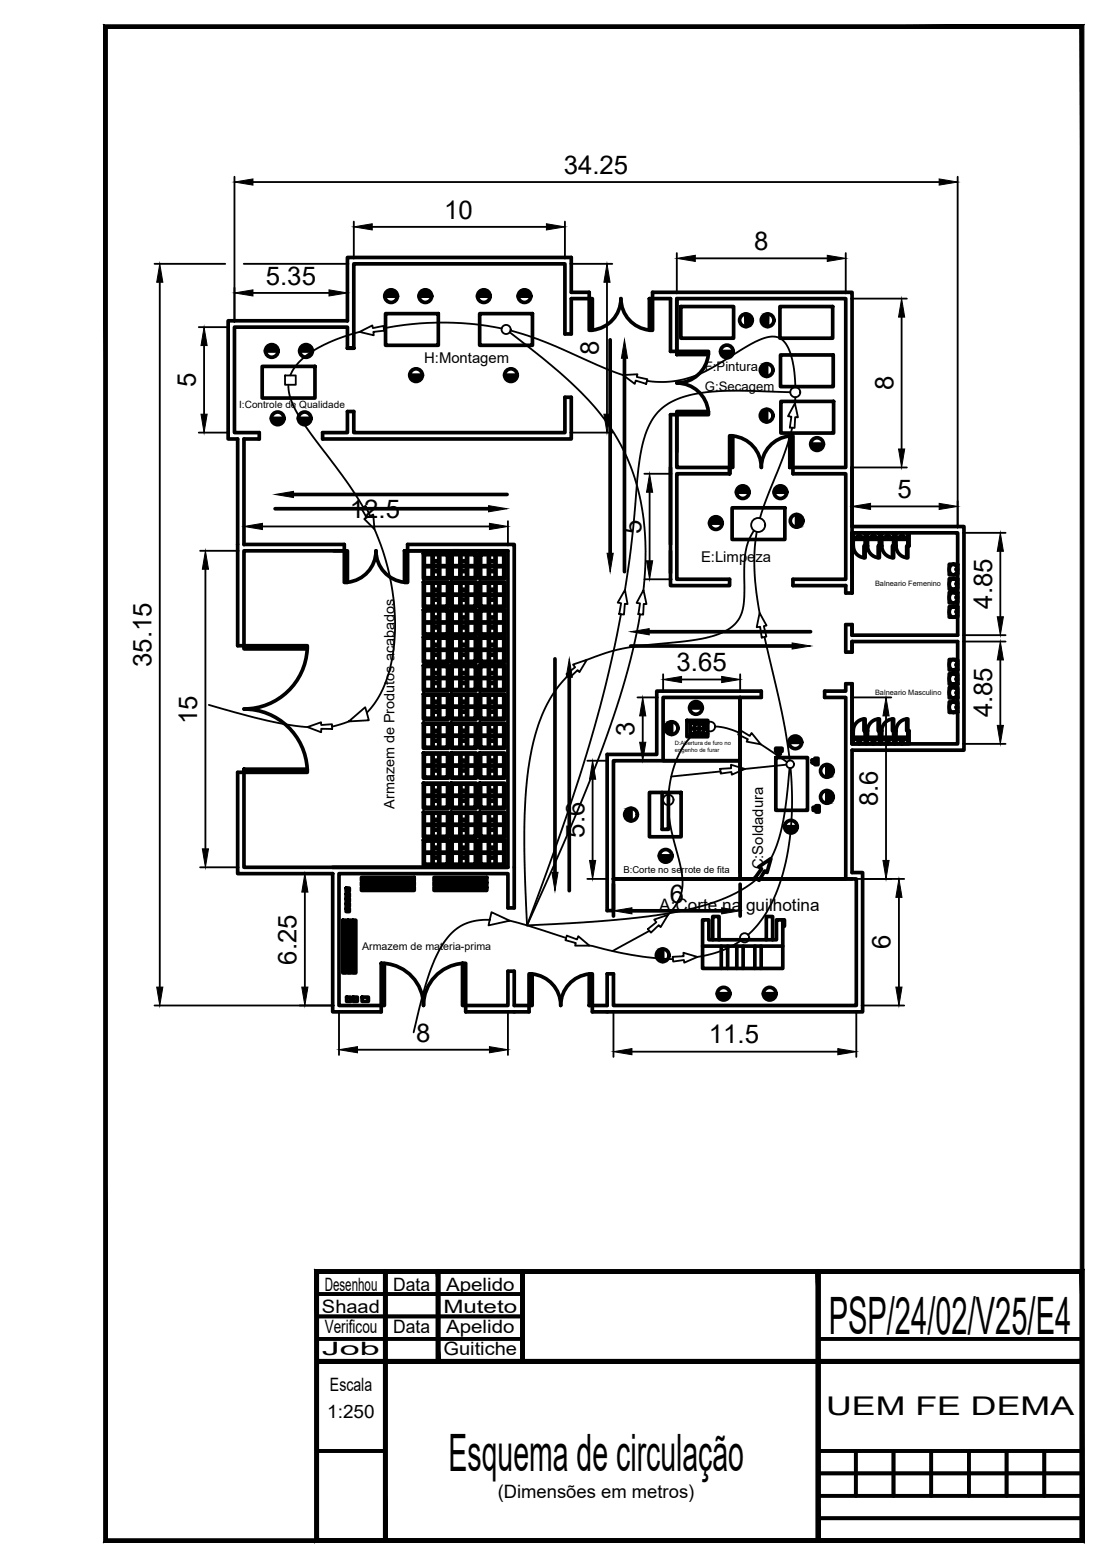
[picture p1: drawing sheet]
<svg xmlns="http://www.w3.org/2000/svg" width="210mm" height="297mm" viewBox="0 0 210 297" stroke-linecap="round" stroke-linejoin="round" font-family="sans-serif">
<defs><g id="words">
<g font-size="9.8">
<text x="157" y="252.8">PSP/24/02/V25/E4</text>
<text x="85" y="278.8">Esquema de circulação</text>
</g>
<g font-size="4.9">
<text x="106.8" y="32.9">34.25</text>
<text x="84.1" y="41.4">10</text>
<text x="142.9" y="47.4">8</text>
<text x="50.4" y="54">5.35</text>
<text x="113.4" y="67.4" transform="rotate(-90 113.4 67.4)">8</text>
<text x="37.1" y="73.4" transform="rotate(-90 37.1 73.4)">5</text>
<text x="169.2" y="74" transform="rotate(-90 169.2 74)">8</text>
<text x="170.1" y="94.4">5</text>
<text x="66.3" y="98.2">12.5</text>
<text x="121.5" y="101.2" transform="rotate(-90 121.5 101.2)">5</text>
<text x="187.9" y="115.4" transform="rotate(-90 187.9 115.4)">4.85</text>
<text x="28.7" y="126.4" transform="rotate(-90 28.7 126.4)">35.15</text>
<text x="128.2" y="127.3">3.65</text>
<text x="37.4" y="137.3" transform="rotate(-90 37.4 137.3)">15</text>
<text x="187.9" y="136" transform="rotate(-90 187.9 136)">4.85</text>
<text x="120.2" y="139.6" transform="rotate(-90 120.2 139.6)">3</text>
<text x="166.3" y="152.8" transform="rotate(-90 166.3 152.8)">8.6</text>
<text x="110.7" y="158.8" transform="rotate(-90 110.7 158.8)">5.6</text>
<text x="126.9" y="171.1">6</text>
<text x="168.7" y="179.9" transform="rotate(-90 168.7 179.9)">6</text>
<text x="56.2" y="182.9" transform="rotate(-90 56.2 182.9)">6.25</text>
<text x="78.9" y="197.4">8</text>
<text x="134.3" y="197.8">11.5</text>
<text x="156.5" y="268.1">UEM FE DEMA</text>
</g>
<g font-size="3.5">
<text x="61.5" y="244.6">Desenhou</text>
<text x="74.5" y="244.6">Data</text>
<text x="84.5" y="244.6">Apelido</text>
<text x="61" y="248.8">Shaad</text>
<text x="84" y="248.8">Muteto</text>
<text x="61" y="256.8">Job</text>
<text x="61.5" y="252.6">Verificou</text>
<text x="74.5" y="252.6">Data</text>
<text x="84" y="256.8">Guitiche</text>
<text x="84.5" y="252.6">Apelido</text>
<text x="62.5" y="263.6">Escala</text>
<text x="62" y="268.8">1:250</text>
<text x="94.3" y="283.9">(Dimensões em metros)</text>
</g>
<text font-size="3.3" x="124.9" y="172.7">A:Corte na guilhotina</text>
<g font-size="2.8">
<text x="80.3" y="68.8">H:Montagem</text>
<text x="132.8" y="106.5">E:Limpeza</text>
<text x="144.6" y="164.8" transform="rotate(-90 144.6 164.8)">C:Soldadura</text>
</g>
<text font-size="2.7" x="74.7" y="153.3" transform="rotate(-90 74.7 153.3)">Armazem de Produtos acabados</text>
<g font-size="2.5">
<text x="133.6" y="70.4">F:Pintura</text>
<text x="133.6" y="74.2">G:Secagem</text>
</g>
<text font-size="2" x="68.6" y="180">Armazem de materia-prima</text>
<text font-size="1.9" x="45.3" y="77.4">I:Controle de Qualidade</text>
<text font-size="1.8" x="118.1" y="165.5">B:Corte no serrote de fita</text>
<g font-size="1.4">
<text x="165.8" y="111.1">Balneario Femenino</text>
<text x="165.8" y="131.8">Balneario Masculino</text>
</g>
<g font-size="1.1">
<text x="127.8" y="141.2">D:Abertura de furo no</text>
<text x="127.9" y="142.5">engenho de furar</text>
</g>
</g></defs>
<!-- layer: contornos visiveis -->
<g fill="#000" stroke="#000" stroke-width=".19">
<path d="M141.3 59.5h.2zM145.2 59.5h.2zM118.3 64.4l.6 3.5h-1.2zM141.3 61.8h.4zM144.8 79.9l.4 .1zM144.8 71.3h.4zM145 61.8l.4 .1zM145 77.6h.2zM145 69h.2zM52.1 93.7l3.5-.6v1.2zM92.6 95.8l3.5 .6-3.5 .6zM150.9 97.5l.2 .1z"/>
<path d="M150.9 99.9h.4zM115 104.9h1.2l-.6 3.5zM119.5 119.7l3.5-.5v1.1zM107.8 124.9l.6 3.5h-1.1zM126.8 139.2h.4zM127 136.8h.2zM150.1 121.9l3.5 .6-3.5 .5zM119.1 155.5l.4 .1zM119.3 153.2h.2zM156.6 149.9h.3zM156.6 152.2h.5zM156.6 144.9l.3 .1z"/>
<path d="M156.6 147.3h.5zM104.6 165.4h1.1l-.6 3.4zM116.2 172.7l3.5-.6v1.1zM125.3 179.9h.2zM136.7 172.1l3.5 .6-3.5 .5zM125.1 182.2l.4 .1z"/>
<path d="M74 54.9l.4 .1zM73.8 55h.6z"/>
<path d="M73.8 55l.8 .1zM73.6 55.1h1z"/>
<path d="M73.6 55.1l1.2 .1-.2-.1zM73.4 55.2l.2-.1 1.2 .1z"/>
<path d="M73.4 55.2l1.6 .1-.2-.1zM73.4 55.2l1.6 .1h-1.8z"/>
<path d="M73.2 55.3l1.9 .2-.1-.2zM73.2 55.3l1.9 .2h-2z"/>
<path d="M73.1 55.5l2.1 .2-.1-.2zM73.1 55.5l2.1 .2h-2.2z"/>
<path d="M73 55.7l2.3 .2-.1-.2zM73 55.7l2.3 .2h-2.4z"/>
<path d="M72.9 55.9l2.4 .2v-.2zM72.9 55.9l2.4 .2h-2.4z"/>
<path d="M80.5 54.9l.4 .1zM80.2 55h.7z"/>
<path d="M80.2 55l.9 .1zM80 55.1h1.1z"/>
<path d="M80 55.1l1.3 .1-.2-.1zM79.9 55.2l.1-.1 1.3 .1z"/>
<path d="M79.9 55.2l1.6 .1-.2-.1zM79.7 55.3l.2-.1 1.6 .1z"/>
<path d="M79.7 55.3l1.9 .2-.1-.2zM79.7 55.3l1.9 .2h-2z"/>
<path d="M79.6 55.5l2.1 .2-.1-.2zM79.6 55.5l2.1 .2h-2.2z"/>
<path d="M79.5 55.7l2.3 .2-.1-.2zM79.5 55.7l2.3 .2h-2.4z"/>
<path d="M79.4 55.9l2.4 .2v-.2zM79.4 55.9l2.4 .2h-2.4z"/>
<path d="M91.5 54.9l.5 .1zM91.3 55h.7z"/>
<path d="M91.3 55l.9 .1zM91.1 55.1h1.1z"/>
<path d="M91.1 55.1l1.3 .1-.2-.1zM90.9 55.2l.2-.1 1.3 .1z"/>
<path d="M90.9 55.2l1.6 .1-.1-.1zM90.8 55.3l.1-.1 1.6 .1z"/>
<path d="M90.8 55.3l1.9 .2-.2-.2zM90.8 55.3l1.9 .2h-2.1z"/>
<path d="M90.6 55.5l2.2 .2-.1-.2zM90.6 55.5l2.2 .2h-2.3z"/>
<path d="M90.5 55.7l2.3 .2v-.2zM90.5 55.7l2.3 .2h-2.3z"/>
<path d="M90.5 55.9l2.3 .2v-.2zM90.5 55.9l2.3 .2h-2.3z"/>
<path d="M99.2 54.9l.5 .1zM99 55h.7z"/>
<path d="M99 55l.9 .1zM98.8 55.1h1.1z"/>
<path d="M98.8 55.1l1.3 .1-.2-.1zM98.6 55.2l.2-.1 1.3 .1z"/>
<path d="M98.6 55.2l1.6 .1-.1-.1zM98.6 55.2l1.6 .1h-1.7z"/>
<path d="M98.5 55.3l1.9 .2-.2-.2zM98.5 55.3l1.9 .2h-2.1z"/>
<path d="M98.3 55.5l2.2 .2-.1-.2zM98.3 55.5l2.2 .2h-2.3z"/>
<path d="M98.2 55.7l2.3 .2v-.2zM98.2 55.7l2.3 .2h-2.3z"/>
<path d="M98.2 55.9l2.4 .2-.1-.2zM98.2 55.9l2.4 .2h-2.5z"/>
<path d="M141.3 59.5l.4 .1zM141.3 59.5l.4 .1z"/>
<path d="M141.3 59.6l.6 .1zM141.3 59.6l.6 .1z"/>
<path d="M141.3 59.7l.8 .1zM141.3 59.7l.8 .1h-.8z"/>
<path d="M141.3 59.8l.9 .1-.1-.1zM141.3 59.8l.9 .1h-.9z"/>
<path d="M141.3 59.9l1 .2-.1-.2zM141.3 59.9l1 .2h-1z"/>
<path d="M144.8 59.7l.6 .1v-.1zM144.7 59.8l.1-.1 .6 .1z"/>
<path d="M144.7 59.8l.7 .1v-.1zM144.5 59.9l.2-.1 .7 .1z"/>
<path d="M144.5 59.9l.9 .2v-.2zM144.5 59.9l.9 .2h-1z"/>
<path d="M145.2 59.5l.2 .1zM145 59.6h.4z"/>
<path d="M145 59.6h.4zM144.8 59.7h.6z"/>
<path d="M51.4 65.3l.4 .1zM51.1 65.4h.7z"/>
<path d="M51.1 65.4l.9 .1zM50.9 65.5h1.1z"/>
<path d="M50.9 65.5l1.3 .1-.2-.1zM50.8 65.6l.1-.1 1.3 .1z"/>
<path d="M50.8 65.6l1.6 .1-.2-.1zM50.6 65.7l.2-.1 1.6 .1z"/>
<path d="M50.6 65.7l1.9 .2-.1-.2zM50.6 65.7l1.9 .2h-2z"/>
<path d="M50.5 65.9l2.1 .2-.1-.2zM50.5 65.9l2.1 .2h-2.2z"/>
<path d="M50.4 66.1l2.3 .2-.1-.2zM50.4 66.1l2.3 .2h-2.4z"/>
<path d="M50.3 66.3l2.4 .2v-.2zM50.3 66.3l2.4 .2h-2.4z"/>
<path d="M51.6 79.9l1.9 .2 .1-.2zM51.6 79.9l1.9 .2h-1.8z"/>
<path d="M51.5 79.7l2.1 .2 .1-.2zM51.5 79.7l2.1 .2h-2z"/>
<path d="M51.4 79.5l2.3 .2 .1-.2zM51.4 79.5l2.3 .2h-2.2z"/>
<path d="M51.4 79.3l2.4 .2v-.2zM51.4 79.3l2.4 .2h-2.4z"/>
<path d="M57.8 65.3l.5 .1zM57.6 65.4h.7z"/>
<path d="M57.6 65.4l.9 .1zM57.4 65.5h1.1z"/>
<path d="M57.4 65.5l1.3 .1-.2-.1zM57.2 65.6l.2-.1 1.3 .1z"/>
<path d="M57.2 65.6l1.6 .1-.1-.1zM57.1 65.7l.1-.1 1.6 .1z"/>
<path d="M56.7 79.9l1.9 .2 .1-.2zM56.7 79.9l1.9 .2h-1.8z"/>
<path d="M56.6 79.7l2.1 .2 .1-.2zM56.6 79.7l2.1 .2h-2z"/>
<path d="M57.1 65.7l1.9 .2-.2-.2zM57.1 65.7l1.9 .2h-2.1z"/>
<path d="M56.5 79.5l2.3 .2 .1-.2zM56.5 79.5l2.3 .2h-2.2z"/>
<path d="M56.5 79.3l2.4 .2v-.2zM56.5 79.3l2.4 .2h-2.4z"/>
<path d="M56.9 65.9l2.2 .2-.1-.2zM56.9 65.9l2.2 .2h-2.3z"/>
<path d="M56.8 66.1l2.3 .2v-.2zM56.8 66.1l2.3 .2h-2.3z"/>
<path d="M56.8 66.3l2.4 .2-.1-.2zM56.8 66.3l2.4 .2h-2.4z"/>
<path d="M78.5 72.3h.6zM78.5 72.3h.4z"/>
<path d="M78.3 72.2h1.1zM78.3 72.2l.8 .1z"/>
<path d="M78.1 72.1l1.3 .1 .1-.1zM78.1 72.1l1.3 .1h-1.1z"/>
<path d="M77.9 71.9l1.6 .2 .2-.2zM77.9 71.9l1.6 .2h-1.4z"/>
<path d="M77.8 71.8l1.9 .1 .1-.1zM77.8 71.8l1.9 .1h-1.8z"/>
<path d="M77.7 71.6l2.1 .2 .1-.2zM77.7 71.6l2.1 .2h-2z"/>
<path d="M77.6 71.3l2.3 .3 .1-.3zM77.6 71.3l2.3 .3h-2.2z"/>
<path d="M77.6 71.1l2.4 .2v-.2zM77.6 71.1l2.4 .2h-2.4z"/>
<path d="M96.5 72.3h.6zM96.5 72.3h.4z"/>
<path d="M96.3 72.2h1zM96.3 72.2l.8 .1z"/>
<path d="M96.1 72.1l1.2 .1 .2-.1zM96.1 72.1l1.2 .1h-1z"/>
<path d="M95.9 71.9l1.6 .2 .2-.2zM95.9 71.9l1.6 .2h-1.4z"/>
<path d="M95.8 71.8l1.9 .1 .1-.1zM95.8 71.8l1.9 .1h-1.8z"/>
<path d="M95.7 71.6l2.1 .2 .1-.2zM95.7 71.6l2.1 .2h-2z"/>
<path d="M95.6 71.3l2.3 .3 .1-.3zM95.6 71.3l2.3 .3h-2.2z"/>
<path d="M95.6 71.1l2.4 .2v-.2zM95.6 71.1l2.4 .2h-2.4z"/>
<path d="M137.4 67.8h.6zM137.4 67.8h.4z"/>
<path d="M137.2 67.7h1zM137.2 67.7l.8 .1z"/>
<path d="M137 67.6l1.2 .1 .2-.1zM137 67.6l1.2 .1h-1z"/>
<path d="M136.8 67.4l1.6 .2 .2-.2zM136.8 67.4l1.6 .2h-1.4z"/>
<path d="M136.7 67.3l1.9 .1 .1-.1zM136.7 67.3l1.9 .1h-1.8z"/>
<path d="M136.6 67.1l2.1 .2 .1-.2zM136.6 67.1l2.1 .2h-2z"/>
<path d="M136.5 66.9l2.3 .2 .1-.2zM136.5 66.9l2.3 .2h-2.2z"/>
<path d="M136.5 66.6l2.4 .3v-.3zM136.5 66.6l2.4 .3h-2.4z"/>
<path d="M141.3 61.8l.2 .1zM141.3 61.9h.2z"/>
<path d="M141.3 61.7l.4 .1 .2-.1zM141.3 61.7l.4 .1z"/>
<path d="M141.3 61.6l.6 .1 .2-.1zM141.3 61.6l.6 .1h-.6z"/>
<path d="M141.3 61.5l.8 .1 .1-.1zM141.3 61.5l.8 .1h-.8z"/>
<path d="M141.3 60.1l1.1 .2-.1-.2zM141.3 60.1l1.1 .2h-1.1z"/>
<path d="M141.3 61.3l.9 .2 .1-.2zM141.3 61.3l.9 .2h-.9z"/>
<path d="M141.3 60.3l1.2 .2-.1-.2zM141.3 60.3l1.2 .2h-1.2z"/>
<path d="M141.3 61.1l1 .2 .1-.2zM141.3 61.1l1 .2h-1z"/>
<path d="M141.3 60.5l1.2 .2v-.2zM141.3 60.5l1.2 .2h-1.2z"/>
<path d="M141.3 60.9l1.1 .2 .1-.2zM141.3 60.9l1.1 .2h-1.1z"/>
<path d="M141.3 60.7l1.2 .2v-.2zM141.3 60.7l1.2 .2h-1.2z"/>
<path d="M144.8 79.9l.4 .1zM145 80h.2z"/>
<path d="M144.8 71.3h.4zM145 71.3l.2 .1z"/>
<path d="M145 61.8l.4 .1zM145.2 61.9h.2z"/>
<path d="M145 77.6l.2 .1zM144.8 77.7h.4z"/>
<path d="M144.8 77.7l.4 .1zM144.6 77.8l.2-.1 .4 .1z"/>
<path d="M144.6 77.8l.6 .1v-.1zM144.5 77.9l.1-.1 .6 .1z"/>
<path d="M144.5 77.9l.7 .1v-.1zM144.5 77.9l.7 .1h-.9z"/>
<path d="M144.3 78l.9 .2v-.2zM144.3 78l.9 .2h-1z"/>
<path d="M144.2 78.2l1 .2v-.2zM144.2 78.2l1 .2h-1.1z"/>
<path d="M144.1 78.4l1.1 .2v-.2zM144.1 78.4l1.1 .2h-1.2z"/>
<path d="M144 78.6l1.2 .2v-.2zM144 78.6l1.2 .2h-1.2z"/>
<path d="M144 78.8l1.2 .2v-.2zM144 78.8l1.2 .2h-1.2z"/>
<path d="M144 79l1.2 .2v-.2zM144 79l1.2 .2h-1.1z"/>
<path d="M144.1 79.2l1.1 .2v-.2zM144.1 79.2l1.1 .2h-1z"/>
<path d="M144.2 79.4l1 .2v-.2zM144.2 79.4l1 .2h-.9z"/>
<path d="M144.3 79.6l.9 .1v-.1zM144.3 79.6l.9 .1h-.7z"/>
<path d="M144.5 79.7l.7 .1v-.1zM144.5 79.7l.7 .1z"/>
<path d="M144.6 79.8l.6 .1zM144.6 79.8l.6 .1z"/>
<path d="M145 69h.2zM144.8 69h.4z"/>
<path d="M144.8 69l.4 .1zM144.6 69.1h.6z"/>
<path d="M144.6 69.1l.6 .1v-.1zM144.5 69.2l.1-.1 .6 .1z"/>
<path d="M144.5 69.2l.7 .2v-.2zM144.5 69.2l.7 .2h-.9z"/>
<path d="M144.3 69.4l.9 .2v-.2zM144.3 69.4l.9 .2h-1z"/>
<path d="M144.2 69.6l1 .1v-.1zM144.2 69.6l1 .1h-1.1z"/>
<path d="M144.1 69.7l1.1 .3v-.3zM144.1 69.7l1.1 .3h-1.2z"/>
<path d="M144 70l1.2 .2v-.2zM144 70l1.2 .2h-1.2z"/>
<path d="M144 70.2l1.2 .2v-.2zM144 70.2l1.2 .2h-1.2z"/>
<path d="M144 70.4l1.2 .2v-.2zM144 70.4l1.2 .2h-1.1z"/>
<path d="M144.1 70.6l1.1 .2v-.2zM144.1 70.6l1.1 .2h-1z"/>
<path d="M144.2 70.8l1 .1v-.1zM144.2 70.8l1 .1h-.9z"/>
<path d="M144.3 70.9l.9 .2v-.2zM144.3 70.9l.9 .2h-.7z"/>
<path d="M144.5 71.1l.7 .1v-.1zM144.5 71.1l.7 .1z"/>
<path d="M144.6 71.2l.6 .1zM144.6 71.2l.6 .1z"/>
<path d="M144.4 61.3l1 .2v-.2zM144.4 61.3l1 .2h-.9z"/>
<path d="M144.5 61.5l.9 .1v-.1zM144.5 61.5l.9 .1h-.8z"/>
<path d="M144.6 61.6l.8 .1v-.1zM144.6 61.6l.8 .1z"/>
<path d="M144.8 61.7l.6 .1v-.1zM144.8 61.7l.6 .1z"/>
<path d="M144.2 60.7l1.2 .2v-.2zM144.2 60.7l1.2 .2h-1.2z"/>
<path d="M144.2 60.9l1.2 .2v-.2zM144.2 60.9l1.2 .2h-1.1z"/>
<path d="M144.3 61.1l1.1 .2v-.2zM144.3 61.1l1.1 .2h-1z"/>
<path d="M144.3 60.3l1.1 .2v-.2zM144.3 60.3l1.1 .2h-1.2z"/>
<path d="M144.2 60.5l1.2 .2v-.2zM144.2 60.5l1.2 .2h-1.2z"/>
<path d="M144.4 60.1l1 .2v-.2zM144.4 60.1l1 .2h-1.1z"/>
<path d="M52.3 80.5h.6zM52.3 80.5h.4z"/>
<path d="M52.1 80.4h1zM52.1 80.4l.8 .1z"/>
<path d="M51.9 80.3l1.2 .1 .2-.1zM51.9 80.3l1.2 .1h-1z"/>
<path d="M51.7 80.1l1.6 .2 .2-.2zM51.7 80.1l1.6 .2h-1.4z"/>
<path d="M57.4 80.5h.6zM57.4 80.5h.4z"/>
<path d="M57.2 80.4h1.1zM57.2 80.4l.8 .1z"/>
<path d="M57 80.3l1.3 .1 .1-.1zM57 80.3l1.3 .1h-1.1z"/>
<path d="M56.8 80.1l1.6 .2 .2-.2zM56.8 80.1l1.6 .2h-1.4z"/>
<path d="M135.5 98h.4zM135.3 98h.6z"/>
<path d="M135.3 98l.9 .1zM135.1 98.1h1.1z"/>
<path d="M135.1 98.1l1.2 .1-.1-.1zM134.9 98.2l.2-.1 1.2 .1z"/>
<path d="M134.9 98.2l1.6 .1-.2-.1zM134.7 98.3l.2-.1 1.6 .1z"/>
<path d="M134.7 98.3l1.9 .2-.1-.2zM134.7 98.3l1.9 .2h-2z"/>
<path d="M134.6 98.5l2.1 .2-.1-.2zM134.6 98.5l2.1 .2h-2.2z"/>
<path d="M134.5 98.7l2.3 .2-.1-.2zM134.5 98.7l2.3 .2h-2.4z"/>
<path d="M134.4 98.9l2.4 .3v-.3zM134.4 98.9l2.4 .3h-2.4z"/>
<path d="M140.6 92.1h.4zM140.4 92.1h.6z"/>
<path d="M140.4 92.1l.8 .1zM140.2 92.2h1z"/>
<path d="M140.2 92.2l1.2 .1-.2-.1zM140 92.3l.2-.1 1.2 .1z"/>
<path d="M140 92.3l1.6 .2-.2-.2zM139.8 92.5l.2-.2 1.6 .2z"/>
<path d="M139.8 92.5l1.9 .2-.1-.2zM139.8 92.5l1.9 .2h-2z"/>
<path d="M139.7 92.7l2.1 .2-.1-.2zM139.7 92.7l2.1 .2h-2.2z"/>
<path d="M139.6 92.9l2.3 .2-.1-.2zM139.6 92.9l2.3 .2h-2.4z"/>
<path d="M139.5 93.1l2.4 .2v-.2zM139.5 93.1l2.4 .2h-2.4z"/>
<path d="M147.7 92.1h.5zM147.5 92.1h.7z"/>
<path d="M147.5 92.1l.9 .1zM147.3 92.2h1.1z"/>
<path d="M147.3 92.2l1.3 .1-.2-.1zM147.1 92.3l.2-.1 1.3 .1z"/>
<path d="M147.1 92.3l1.6 .2-.1-.2zM146.9 92.5l.2-.2 1.6 .2z"/>
<path d="M146.9 92.5l2 .2-.2-.2zM146.9 92.5l2 .2h-2.1z"/>
<path d="M146.8 92.7l2.2 .2-.1-.2zM146.8 92.7l2.2 .2h-2.3z"/>
<path d="M146.7 92.9l2.3 .2v-.2zM146.7 92.9l2.3 .2h-2.3z"/>
<path d="M146.7 93.1l2.3 .2v-.2zM146.7 93.1l2.3 .2h-2.4z"/>
<path d="M150.9 99.9h.2zM150.9 99.9h.2z"/>
<path d="M150.9 97.6h.4zM150.9 97.6h.4z"/>
<path d="M150.9 97.6l.6 .1zM150.9 97.6l.6 .1z"/>
<path d="M150.9 97.7l.8 .1-.2-.1zM150.9 97.7l.8 .1h-.8z"/>
<path d="M150.9 99.8h.6zM150.9 99.8l.4 .1z"/>
<path d="M150.9 97.8l.9 .2-.1-.2zM150.9 97.8l.9 .2h-.9z"/>
<path d="M150.9 99.6l.6 .2 .2-.2zM150.9 99.6l.6 .2h-.6z"/>
<path d="M150.9 98l1 .1-.1-.1zM150.9 98l1 .1h-1z"/>
<path d="M150.9 99.5l.8 .1 .1-.1zM150.9 99.5l.8 .1h-.8z"/>
<path d="M150.9 98.1l1.1 .2-.1-.2zM150.9 98.1l1.1 .2h-1.1z"/>
<path d="M150.9 99.3l.9 .2 .1-.2zM150.9 99.3l.9 .2h-.9z"/>
<path d="M150.9 98.3l1.2 .2-.1-.2zM150.9 98.3l1.2 .2h-1.2z"/>
<path d="M150.9 99.1l1 .2 .1-.2zM150.9 99.1l1 .2h-1z"/>
<path d="M150.9 98.5l1.2 .2v-.2zM150.9 98.5l1.2 .2h-1.2z"/>
<path d="M150.9 98.9l1.1 .2 .1-.2zM150.9 98.9l1.1 .2h-1.1z"/>
<path d="M150.9 98.7l1.2 .2v-.2zM150.9 98.7l1.2 .2h-1.2z"/>
<path d="M154.5 85.3h.6zM154.5 85.3l.4 .1z"/>
<path d="M154.2 85.3h1.1zM154.2 85.3h.9z"/>
<path d="M154.1 85.1l1.2 .2 .2-.2zM154.1 85.1l1.2 .2h-1.1z"/>
<path d="M153.9 85l1.6 .1 .2-.1zM153.9 85l1.6 .1h-1.4z"/>
<path d="M153.8 84.8l1.9 .2 .1-.2zM153.8 84.8l1.9 .2h-1.8z"/>
<path d="M153.7 84.6l2.1 .2 .1-.2zM153.7 84.6l2.1 .2h-2z"/>
<path d="M153.6 84.4l2.3 .2 .1-.2zM153.6 84.4l2.3 .2h-2.2z"/>
<path d="M153.6 84.2l2.4 .2v-.2zM153.6 84.2l2.4 .2h-2.4z"/>
<path d="M126.8 139.2h.4zM127 139.2h.2z"/>
<path d="M127 136.8l.2 .1zM126.8 136.9h.4z"/>
<path d="M126.8 136.9l.4 .1zM126.6 137h.6z"/>
<path d="M126.6 137l.6 .1v-.1zM126.5 137.1l.1-.1 .6 .1z"/>
<path d="M126.5 137.1l.7 .2v-.2zM126.5 137.1l.7 .2h-.9z"/>
<path d="M126.3 137.3l.9 .1v-.1zM126.3 137.3l.9 .1h-1z"/>
<path d="M126.2 137.4l1 .2v-.2zM126.2 137.4l1 .2h-1.1z"/>
<path d="M126.1 137.6l1.1 .2v-.2zM126.1 137.6l1.1 .2h-1.2z"/>
<path d="M126 137.8l1.2 .2v-.2zM126 137.8l1.2 .2h-1.2z"/>
<path d="M126 138l1.2 .2v-.2zM126 138l1.2 .2h-1.2z"/>
<path d="M126 138.2l1.2 .2v-.2zM126 138.2l1.2 .2h-1.1z"/>
<path d="M126.1 138.4l1.1 .2v-.2zM126.1 138.4l1.1 .2h-1z"/>
<path d="M126.2 138.6l1 .2v-.2zM126.2 138.6l1 .2h-.9z"/>
<path d="M126.3 138.8l.9 .1v-.1zM126.3 138.8l.9 .1h-.7z"/>
<path d="M126.5 138.9l.7 .2v-.2zM126.5 138.9l.7 .2h-.6z"/>
<path d="M126.6 139.1l.6 .1zM126.6 139.1l.6 .1z"/>
<path d="M131.7 133h.5zM131.5 133h.7z"/>
<path d="M131.5 133l.9 .1zM131.3 133.1h1.1z"/>
<path d="M131.3 133.1l1.3 .1-.2-.1zM131.1 133.2l.2-.1 1.3 .1z"/>
<path d="M131.1 133.2l1.6 .2-.1-.2zM131 133.4l.1-.2 1.6 .2z"/>
<path d="M131 133.4l1.9 .2-.2-.2zM131 133.4l1.9 .2h-2.1z"/>
<path d="M130.8 133.6l2.2 .2-.1-.2zM130.8 133.6l2.2 .2h-2.3z"/>
<path d="M130.7 133.8l2.3 .2v-.2zM130.7 133.8l2.3 .2h-2.3z"/>
<path d="M130.7 134l2.3 .2v-.2zM130.7 134l2.3 .2h-2.4z"/>
<path d="M150.6 139.5l.4 .1zM150.3 139.6h.7z"/>
<path d="M150.3 139.6l.9 .1zM150.1 139.7h1.1z"/>
<path d="M150.1 139.7l1.3 .1-.2-.1zM149.9 139.8l.2-.1 1.3 .1z"/>
<path d="M149.9 139.8l1.7 .1-.2-.1zM149.8 139.9l.1-.1 1.7 .1z"/>
<path d="M149.8 139.9l1.9 .2-.1-.2zM149.8 139.9l1.9 .2h-2.1z"/>
<path d="M119.1 155.5l.4 .1zM119.3 155.6h.2z"/>
<path d="M119.3 153.2l.2 .1zM119.1 153.3h.4z"/>
<path d="M119.1 153.3l.4 .1zM118.9 153.4h.6z"/>
<path d="M118.9 153.4l.6 .1v-.1zM118.8 153.5l.1-.1 .6 .1z"/>
<path d="M118.8 153.5l.7 .1v-.1zM118.8 153.5l.7 .1h-.9z"/>
<path d="M118.6 153.6l.9 .2v-.2zM118.6 153.6l.9 .2h-1z"/>
<path d="M118.5 153.8l1 .2v-.2zM118.5 153.8l1 .2h-1.1z"/>
<path d="M118.4 154l1.1 .2v-.2zM118.4 154l1.1 .2h-1.1z"/>
<path d="M118.4 154.2l1.1 .2v-.2zM118.4 154.2l1.1 .2h-1.2z"/>
<path d="M118.3 154.4l1.2 .2v-.2zM118.3 154.4l1.2 .2h-1.1z"/>
<path d="M118.4 154.6l1.1 .2v-.2zM118.4 154.6l1.1 .2h-1.1z"/>
<path d="M118.4 154.8l1.1 .2v-.2zM118.4 154.8l1.1 .2h-1z"/>
<path d="M118.5 155l1 .2v-.2zM118.5 155l1 .2h-.9z"/>
<path d="M118.6 155.2l.9 .1v-.1zM118.6 155.2l.9 .1h-.7z"/>
<path d="M118.8 155.3l.7 .2v-.2zM118.8 155.3l.7 .2z"/>
<path d="M118.9 155.5h.6zM118.9 155.5h.6z"/>
<path d="M149.5 157.9h.7zM149.5 157.9h.4z"/>
<path d="M149.3 157.8h1.1zM149.3 157.8l.9 .1z"/>
<path d="M149.1 157.7l1.3 .1 .1-.1zM149.1 157.7l1.3 .1h-1.1z"/>
<path d="M148.9 157.5l1.6 .2 .2-.2zM148.9 157.5l1.6 .2h-1.4z"/>
<path d="M148.8 157.3l1.9 .2 .1-.2zM148.8 157.3l1.9 .2h-1.8z"/>
<path d="M148.7 157.1l2.1 .2 .1-.2zM148.7 157.1l2.1 .2h-2z"/>
<path d="M148.6 156.9l2.3 .2 .1-.2zM148.6 156.9l2.3 .2h-2.2z"/>
<path d="M148.6 156.7l2.4 .2v-.2zM148.6 156.7l2.4 .2h-2.4z"/>
<path d="M149.6 140.1l2.2 .2-.1-.2zM149.6 140.1l2.2 .2h-2.3z"/>
<path d="M149.5 140.3l2.3 .2v-.2zM149.5 140.3l2.3 .2h-2.3z"/>
<path d="M149.5 140.5l2.4 .2-.1-.2zM149.5 140.5l2.4 .2h-2.4z"/>
<path d="M156.6 152.2h.3zM156.6 152.2h.3z"/>
<path d="M156.6 147.3h.3zM156.6 147.3h.3z"/>
<path d="M156.6 149.9h.5zM156.6 149.9h.5z"/>
<path d="M156.6 145h.5zM156.6 145h.5z"/>
<path d="M156.6 149.9l.6 .1zM156.6 149.9l.6 .1z"/>
<path d="M156.6 145l.6 .1zM156.6 145l.6 .1z"/>
<path d="M156.6 150l.8 .1zM156.6 150l.8 .1h-.8z"/>
<path d="M156.6 152.1h.6zM156.6 152.1l.5 .1z"/>
<path d="M156.6 145.1l.8 .1-.2-.1zM156.6 145.1l.8 .1h-.8z"/>
<path d="M156.6 147.2h.6zM156.6 147.2l.5 .1z"/>
<path d="M156.6 150.1l1 .2-.2-.2zM156.6 150.1l1 .2h-1z"/>
<path d="M156.6 152l.6 .1 .2-.1zM156.6 152l.6 .1h-.6z"/>
<path d="M156.6 145.2l1 .2-.2-.2zM156.6 145.2l1 .2h-1z"/>
<path d="M156.6 147.1l.6 .1 .2-.1zM156.6 147.1l.6 .1h-.6z"/>
<path d="M156.6 150.3l1.1 .2-.1-.2zM156.6 150.3l1.1 .2h-1.1z"/>
<path d="M156.6 151.8l.8 .2 .2-.2zM156.6 151.8l.8 .2h-.8z"/>
<path d="M156.6 145.4l1.1 .1-.1-.1zM156.6 145.4l1.1 .1h-1.1z"/>
<path d="M156.6 146.9l.8 .2 .2-.2zM156.6 146.9l.8 .2h-.8z"/>
<path d="M156.6 150.5l1.2 .2-.1-.2zM156.6 150.5l1.2 .2h-1.2z"/>
<path d="M156.6 151.7l1 .1 .1-.1zM156.6 151.7l1 .1h-1z"/>
<path d="M156.6 145.5l1.2 .2-.1-.2zM156.6 145.5l1.2 .2h-1.2z"/>
<path d="M156.6 146.7l1 .2 .1-.2zM156.6 146.7l1 .2h-1z"/>
<path d="M156.6 150.7l1.2 .2v-.2zM156.6 150.7l1.2 .2h-1.2z"/>
<path d="M156.6 151.5l1.1 .2 .1-.2zM156.6 151.5l1.1 .2h-1.1z"/>
<path d="M156.6 145.7l1.2 .2v-.2zM156.6 145.7l1.2 .2h-1.2z"/>
<path d="M156.6 146.5l1.1 .2 .1-.2zM156.6 146.5l1.1 .2h-1.1z"/>
<path d="M156.6 150.9l1.3 .2-.1-.2zM156.6 150.9l1.3 .2h-1.3z"/>
<path d="M156.6 151.3l1.2 .2v-.2zM156.6 151.3l1.2 .2h-1.2z"/>
<path d="M156.6 145.9l1.3 .2-.1-.2zM156.6 145.9l1.3 .2h-1.3z"/>
<path d="M156.6 146.3l1.2 .2v-.2zM156.6 146.3l1.2 .2h-1.2z"/>
<path d="M156.6 151.1l1.2 .2 .1-.2zM156.6 151.1l1.2 .2h-1.2z"/>
<path d="M156.6 146.1l1.2 .2 .1-.2zM156.6 146.1l1.2 .2h-1.2z"/>
<path d="M125.3 179.9l.2 .1zM125.1 180h.4z"/>
<path d="M125.1 180l.4 .1zM124.9 180.1l.2-.1 .4 .1z"/>
<path d="M125.8 163.4h.6zM125.8 163.4h.4z"/>
<path d="M125.6 163.3h1zM125.6 163.3l.8 .1z"/>
<path d="M125.4 163.2l1.2 .1 .2-.1zM125.4 163.2l1.2 .1h-1z"/>
<path d="M125.2 163l1.6 .2 .2-.2zM125.2 163l1.6 .2h-1.4z"/>
<path d="M125.1 162.9l1.9 .1 .1-.1zM125.1 162.9l1.9 .1h-1.8z"/>
<path d="M125 162.7l2.1 .2 .1-.2zM125 162.7l2.1 .2h-2z"/>
<path d="M124.9 162.5l2.3 .2 .1-.2zM124.9 162.5l2.3 .2h-2.2z"/>
<path d="M124.9 162.2l2.4 .3v-.3zM124.9 162.2l2.4 .3h-2.4z"/>
<path d="M125.1 182.2l.4 .1zM125.3 182.3h.2z"/>
<path d="M124.9 180.1l.6 .1v-.1zM124.8 180.2l.1-.1 .6 .1z"/>
<path d="M124.8 180.2l.7 .1v-.1zM124.8 180.2l.7 .1h-.9z"/>
<path d="M124.6 180.3l.9 .2v-.2zM124.6 180.3l.9 .2h-1z"/>
<path d="M124.5 180.5l1 .2v-.2zM124.5 180.5l1 .2h-1.1z"/>
<path d="M124.4 180.7l1.1 .2v-.2zM124.4 180.7l1.1 .2h-1.1z"/>
<path d="M124.4 180.9l1.1 .2v-.2zM124.4 180.9l1.1 .2h-1.2z"/>
<path d="M124.3 181.1l1.2 .2v-.2zM124.3 181.1l1.2 .2h-1.1z"/>
<path d="M124.4 181.3l1.1 .2v-.2zM124.4 181.3l1.1 .2h-1.1z"/>
<path d="M124.4 181.5l1.1 .2v-.2zM124.4 181.5l1.1 .2h-1z"/>
<path d="M124.5 181.7l1 .2v-.2zM124.5 181.7l1 .2h-.9z"/>
<path d="M124.6 181.9l.9 .1v-.1zM124.6 181.9l.9 .1h-.7z"/>
<path d="M124.8 182l.7 .1v-.1zM124.8 182l.7 .1z"/>
<path d="M124.9 182.1l.6 .1zM124.9 182.1l.6 .1z"/>
<path d="M136.7 189.5h.7zM136.7 189.5l.5 .1z"/>
<path d="M136.5 189.4h1.1zM136.5 189.4l.9 .1z"/>
<path d="M136.3 189.3l1.3 .1 .2-.1zM136.3 189.3l1.3 .1h-1.1z"/>
<path d="M136.2 189.2l1.6 .1 .2-.1zM136.2 189.2l1.6 .1h-1.5z"/>
<path d="M136 189l2 .2 .1-.2zM136 189l2 .2h-1.8z"/>
<path d="M136 188.8l2.1 .2 .1-.2zM136 188.8l2.1 .2h-2.1z"/>
<path d="M135.9 188.6l2.3 .2 .1-.2zM135.9 188.6l2.3 .2h-2.2z"/>
<path d="M135.9 188.4l2.4 .2v-.2zM135.9 188.4l2.4 .2h-2.4z"/>
<path d="M145.5 189.5h.6zM145.5 189.5l.4 .1z"/>
<path d="M145.3 189.4h1zM145.3 189.4l.8 .1z"/>
<path d="M145.1 189.3l1.2 .1 .2-.1zM145.1 189.3l1.2 .1h-1z"/>
<path d="M144.9 189.2l1.6 .1 .2-.1zM144.9 189.2l1.6 .1h-1.4z"/>
<path d="M144.8 189l1.9 .2 .1-.2zM144.8 189l1.9 .2h-1.8z"/>
<path d="M144.7 188.8l2.1 .2 .1-.2zM144.7 188.8l2.1 .2h-2z"/>
<path d="M144.6 188.6l2.3 .2 .1-.2zM144.6 188.6l2.3 .2h-2.2z"/>
<path d="M144.6 188.4l2.4 .2v-.2zM144.6 188.4l2.4 .2h-2.4z"/>
<path d="M60 257.7v.7l145-.7zM60 258.4l145-.7v.7z"/>
<path d="M60 257.7v.7l145-.7zM60 258.4l145-.7v.7z"/>
<path d="M72.6 241l.7 51v-51zM72.6 241l.7 51h-.7z"/>
<path d="M82.6 241v17h.7zM82.6 241h.7v17z"/>
<path d="M82.6 241l.7 17v-17zM82.6 241l.7 17h-.7z"/>
<path d="M98.6 241v17h.7zM98.6 241h.7v17z"/>
<path d="M98.6 241l.7 17v-17zM98.6 241l.7 17h-.7z"/>
<path d="M154.6 241l.7 51v-51zM154.6 241l.7 51h-.7z"/>
<path d="M154.6 241l.7 51v-51zM154.6 241l.7 51h-.7z"/>
<path d="M60 258.4h145v-.7zM60 257.7h145l-145 .7z"/>
<path d="M60 258.4h145v-.7zM60 257.7h145l-145 .7z"/>
<path d="M20.3 291.7l-.7 .7 185-.7zM19.6 292.4l185-.7 .7 .7zM204.6 5.4v286.3l.7 .7zM205.3 4.7v287.7l-.7-287zM20.3 5.4h184.3l.7-.7zM19.6 4.7h185.7l-185 .7zM19.6 4.7l.7 287v-286.3zM19.6 4.7l.7 287-.7 .7z"/>
<path d="M60.3 291.7l-.7 .7 145-.7zM59.6 292.4l145-.7 .7 .7zM204.6 241.4v50.3l.7 .7zM205.3 240.7v51.7l-.7-51zM60.3 241.4h144.3l.7-.7zM59.6 240.7h145.7l-145 .7zM59.6 240.7l.7 51v-50.3zM59.6 240.7l.7 51-.7 .7z"/>
<path d="M60.3 291.7l-.7 .7 145-.7zM59.6 292.4l145-.7 .7 .7zM204.6 241.4v50.3l.7 .7zM205.3 240.7v51.7l-.7-51zM60.3 241.4h144.3l.7-.7zM59.6 240.7h145.7l-145 .7zM59.6 240.7l.7 51v-50.3zM59.6 240.7l.7 51-.7 .7z"/>
<path d="M72.6 241v51h.7zM72.6 241h.7v51z"/>
<path d="M154.6 241v51h.7zM154.6 241h.7v51z"/>
<path d="M154.6 241v51h.7zM154.6 241h.7v51z"/>
</g>
<g fill="none" stroke="#000" stroke-width=".7">
<path d="M72.9 56.1h2.4M73 59.5h10v6h-10zM79.4 56.1h2.4M90.5 56.1h2.3M90.9 59.5h10v6h-10zM98.1 56.1h2.5M111.6 56.6h-3.4v6.7h-1.2v-13.3h-40v16M111.6 56.6v-1.2h-3.4v-6.6h-42.4v12h-22.6v22.4h1.8v39.2h1.2M111.6 56.6h.6v6h-.6zM123 56.6h.6v6h-.6zM128.2 56.6v10M129 58.1h10v6h-10z"/>
<path d="M141.3 59.5v2.4M145.4 59.5v2.4M147.8 58.1h9.9v6h-9.9zM49.7 69.5h10v6h-10zM50.3 66.5h2.4M51.4 79.3h2.4M56.5 79.3h2.4M56.8 66.5h2.4M65.8 66v-4h-21.4v20h4.7v1.2h-2.9v20h19v1.2M67 66h-1.2h1.2M77.6 71.1h2.4M95.6 71.1h2.4"/>
<path d="M112.2 62.6a6 6 0 0 0 5.4-6 6 6 0 0 0 5.4 6M115.6 64.4v40.5M118.3 67.9v40.5M128.2 78.6v10h10M128.2 66.6v-10h32v32h-10v1.2h10v20h-10v1.2h10v1.4h1.2M128.2 66.6h-1.2v-10h-3.4v-1.2h37.8v53.2M128.2 78.6h-1.2v32.4h11.2v-1.2h-10v-20h10M128.2 78h6v.6h-6zM128.2 66.6h6v.6h-6zM128.2 78.6v7M134.2 67.2a6 6 0 0 1-6 5.4 6 6 0 0 1 6 5.4M136.5 66.6h2.4"/>
<path d="M145.2 69v2.4M145.2 77.6v2.4M147.9 67.3h10v6h-10zM147.9 76.1h10v6h-10zM52.1 96.4h40.5M55.6 93.7h40.5M61.1 82h4.7v-4h1.2v4h40v-6.7h1.2v7.9h-47.1zM134.4 99.2h2.4M138.2 88.6v1.2v-1.2M138.2 82.6h.6v6h-.6zM138.7 96.3h10v6h-10zM138.8 82.6a6 6 0 0 1 5.4 6 6 6 0 0 1 5.4-6"/>
<path d="M139.5 93.3h2.4M146.6 93.3h2.4M149.6 82.6h.6v6h-.6zM150.9 97.5v2.4M153.6 84.2h2.4M161.4 88.6v11.2h21.2v42.4h-21.2v23.2h2v26.4h-51.2v-1.2h2.8v-6h1.2v6h46v-24h-46v6h-1.2v-29.6h9.4v-12h19.8v1.2h-4v34.4h20v-34.4h-4v-1.2h4v-1.4h1.2M63.2 104.4h2M65.2 104.4h-19v18M65.2 104.4h.6v6h-.6zM65.8 110.4a6 6 0 0 0 5.4-6 6 6 0 0 0 5.4 6M76.6 104.4h.6v6h-.6zM77.2 103.2h20.2v68.9h-1.2v-6.5h-32v25h8v1.2h-9.2v-26.2h-18v-19.2h1.2v18h50v-60h-19z"/>
<path d="M77.2 104.4h19M80.2 104.9h4.8v4.8h-4.8zM80.2 110.3h4.8v4.8h-4.8zM80.2 115.6h4.8v4.8h-4.8zM80.4 105.1h4.4v4.4h-4.4zM80.4 110.5h4.4v4.4h-4.4zM80.4 115.8h4.4v4.4h-4.4zM80.4 107.2h1.5M80.4 107.4h1.5M80.4 112.6h1.5M80.4 112.8h1.5M80.4 117.9h1.5"/>
<path d="M80.4 118.1h1.5M81.9 105.1v4.4M81.9 110.5v4.4M81.9 115.8v4.4M82.1 107.2h1M82.1 106.3h1M82.1 108.2h1M82.1 107.4h1M82.1 106.5h1M82.1 108.4h1M82.1 112.6h1M82.1 111.7h1"/>
<path d="M82.1 113.6h1M82.1 112.8h1M82.1 111.9h1M82.1 113.8h1M82.1 117.9h1M82.1 117h1M82.1 118.8h1M82.1 118.1h1M82.1 117.2h1M82.1 119h1M82.1 105.1v4.4M82.1 110.5v4.4"/>
<path d="M82.1 115.8v4.4M83.1 105.1v4.4M83.1 110.5v4.4M83.1 115.8v4.4M83.3 107.2h1.5M83.3 107.4h1.5M83.3 112.6h1.5M83.3 112.8h1.5M83.3 117.9h1.5M83.3 118.1h1.5M83.3 105.1v4.4M83.3 110.5v4.4"/>
<path d="M83.3 115.8v4.4M85.5 104.9h4.7v4.8h-4.7zM85.5 110.3h4.7v4.8h-4.7zM85.5 115.6h4.7v4.8h-4.7zM85.7 105.1h4.3v4.4h-4.3zM85.7 110.5h4.3v4.4h-4.3zM85.7 115.8h4.3v4.4h-4.3zM85.7 107.2h1.4M85.7 107.4h1.4M85.7 112.6h1.4M85.7 112.8h1.4M85.7 117.9h1.4"/>
<path d="M85.7 118.1h1.4M87.1 105.1v4.4M87.1 110.5v4.4M87.1 115.8v4.4M87.3 107.2h1.1M87.3 106.3h1.1M87.3 108.2h1.1M87.3 107.4h1.1M87.3 106.5h1.1M87.3 108.4h1.1M87.3 112.6h1.1M87.3 111.7h1.1"/>
<path d="M87.3 113.6h1.1M87.3 112.8h1.1M87.3 111.9h1.1M87.3 113.8h1.1M87.3 117.9h1.1M87.3 117h1.1M87.3 118.8h1.1M87.3 118.1h1.1M87.3 117.2h1.1M87.3 119h1.1M87.3 105.1v4.4M87.3 110.5v4.4"/>
<path d="M87.3 115.8v4.4M88.4 105.1v4.4M88.4 110.5v4.4M88.4 115.8v4.4M88.6 107.2h1.4M88.6 107.4h1.4M88.6 112.6h1.4M88.6 112.8h1.4M88.6 117.9h1.4M88.6 118.1h1.4M88.6 105.1v4.4M88.6 110.5v4.4"/>
<path d="M88.6 115.8v4.4M90.9 104.9h4.7v4.8h-4.7zM90.9 110.3h4.7v4.8h-4.7zM90.9 115.6h4.7v4.8h-4.7zM91.1 105.1h4.3v4.4h-4.3zM91.1 110.5h4.3v4.4h-4.3zM91.1 115.8h4.3v4.4h-4.3zM91.1 107.2h1.4M91.1 107.4h1.4M91.1 112.6h1.4M91.1 112.8h1.4M91.1 117.9h1.4"/>
<path d="M91.1 118.1h1.4M92.5 105.1v4.4M92.5 110.5v4.4M92.5 115.8v4.4M92.7 107.2h1.1M92.7 106.3h1.1M92.7 108.2h1.1M92.7 107.4h1.1M92.7 106.5h1.1M92.7 108.4h1.1M92.7 105.1v4.4M92.7 110.5v4.4"/>
<path d="M92.7 115.8v4.4M92.7 112.6h1.1M92.7 111.7h1.1M92.7 113.6h1.1M92.7 112.8h1.1M92.7 111.9h1.1M92.7 113.8h1.1M92.7 117.9h1.1M92.7 117h1.1M92.7 118.8h1.1M92.7 118.1h1.1M92.7 117.2h1.1"/>
<path d="M92.7 119h1.1M93.8 105.1v4.4M93.8 110.5v4.4M93.8 115.8v4.4M94 107.2h1.4M94 107.4h1.4M94 105.1v4.4M94 110.5v4.4M94 115.8v4.4M94 112.6h1.4M94 112.8h1.4M94 117.9h1.4"/>
<path d="M94 118.1h1.4M123 119.7h30.6M161.4 112.4v-11.4h20v19.4h-20v-2h-1.2v5.2h1.2v-2h20v19.4h-20v-11.4M161.4 101v11.4M161.4 103.5h.2M161.6 103.5v-2.5h2.3v4.7h-.2v-2.2h.4M161.6 102.2h2.3M161.6 103.5a2.25 2.25 0 0 0 2.1 2.2M162.7 101v.5l-1.1 .7h2.3l-1.1-.7M162.7 101.6l-.9 .6M162.8 101v.5M162.8 101.6l1 .6"/>
<path d="M164.1 101v2.5M164.1 103.5h.2M164.3 103.5v-2.5h2.3v4.7h-.2v-2.2h.4M164.3 103.5a2.25 2.25 0 0 0 2.1 2.2M164.3 102.2h2.3M165.4 101v.5l-1.1 .7h2.3l-1.1-.7M165.4 101.6l-.9 .6M165.5 101v.5M165.5 101.6l1 .6M166.8 103.5h.2M166.8 101v2.5M167 103.5v-2.5h2.3v4.7h-.2v-2.2h.4"/>
<path d="M167 103.5a2.25 2.25 0 0 0 2.1 2.2M167 102.2h2.3M168.1 101v.5l-1.1 .7h2.3l-1.1-.7v-.5M168.1 101.6l-.9 .6M168.2 101.6l1 .6M169.5 103.5h.2M169.5 101v2.5M169.7 103.5a2.25 2.25 0 0 0 2.1 2.2M169.7 102.2h2.3M170.8 101v.5l-1.1 .7h2.3l-1.1-.7M170.8 101.6l-.9 .6M170.9 101v.5"/>
<path d="M170.9 101.6l1 .6M172.2 101v2.5h-.4v2.2h.2v-4.7h-2.3v2.5M179.8 109.7h1.6v2h-1.6zM179.8 112.3h1.6v2h-1.6zM179.8 115h1.6v2h-1.6zM179.8 107h1.6v2h-1.6zM180.1 112.6a.85 .85 0 0 1 1.1-.1 .85 .85 0 0 1 .2 1.1 .8 .8 0 0 1-1 .7 .8 .8 0 0 1-.6-1.1zM180.1 115.3a.85 .85 0 0 1 1.1-.1 .85 .85 0 0 1 .2 1.1 .8 .8 0 0 1-1 .7 .8 .8 0 0 1-.6-1.1zM180.1 107.2a.85 .85 0 0 1 1.1 0 .85 .85 0 0 1 .2 1.1 .82 .82 0 0 1-1.1 .6 .82 .82 0 0 1-.5-1.2zM180.2 109.9a.96 .96 0 0 1 1.2 .4 .96 .96 0 0 1-.4 1.3 .94 .94 0 0 1-1.1-.4 .94 .94 0 0 1 .2-1.2zM180.9 109.8l.5 .2M180.9 112.3l.5 .3"/>
<path d="M180.9 115l.5 .3M180.9 107l.5 .3M181.4 111.4l-.5 .3M181.4 114l-.5 .2M181.4 116.7l-.5 .3M181.4 108.6l-.5 .3M46.2 122.4h12v.6h-12zM58.2 123a12 12 0 0 1-12 11.4 12 12 0 0 1 12 11.4M80.2 120.8h4.8v4.8h-4.8zM80.2 126.1h4.8v4.8h-4.8zM80.2 131.6h4.8v4.7h-4.8zM80.2 137.1h4.8v4.7h-4.8z"/>
<path d="M80.4 121h4.4v4.4h-4.4zM80.4 126.3h4.4v4.4h-4.4zM80.4 131.8h4.4v4.4h-4.4zM80.4 137.3h4.4v4.4h-4.4zM80.4 123.1h1.5M80.4 123.3h1.5M80.4 128.4h1.5M80.4 128.6h1.5M80.4 133.9h1.5M80.4 134.1h1.5M80.4 139.4h1.5M80.4 139.6h1.5"/>
<path d="M81.9 121v4.4M81.9 126.3v4.4M81.9 131.8v4.4M81.9 137.3v4.4M82.1 123.1h1M82.1 122.1h1M82.1 124h1M82.1 123.3h1M82.1 122.3h1M82.1 124.2h1M82.1 128.4h1M82.1 127.5h1"/>
<path d="M82.1 129.4h1M82.1 128.6h1M82.1 127.7h1M82.1 129.6h1M82.1 133.9h1M82.1 132.9h1M82.1 134.8h1M82.1 134.1h1M82.1 133.1h1M82.1 135h1M82.1 139.4h1M82.1 138.4h1"/>
<path d="M82.1 139.6h1M82.1 138.6h1M82.1 121v4.4M82.1 126.3v4.4M82.1 131.8v4.4M82.1 137.3v4.4M83.1 121v4.4M83.1 126.3v4.4M83.1 131.8v4.4M83.1 137.3v4.4M83.3 123.1h1.5M83.3 123.3h1.5"/>
<path d="M83.3 128.4h1.5M83.3 128.6h1.5M83.3 133.9h1.5M83.3 134.1h1.5M83.3 139.4h1.5M83.3 139.6h1.5M83.3 121v4.4M83.3 126.3v4.4M83.3 131.8v4.4M83.3 137.3v4.4M85.5 120.8h4.7v4.8h-4.7zM85.5 126.1h4.7v4.8h-4.7z"/>
<path d="M85.5 131.6h4.7v4.7h-4.7zM85.5 137.1h4.7v4.7h-4.7zM85.7 121h4.3v4.4h-4.3zM85.7 126.3h4.3v4.4h-4.3zM85.7 131.8h4.3v4.4h-4.3zM85.7 137.3h4.3v4.4h-4.3zM85.7 123.1h1.4M85.7 123.3h1.4M85.7 128.4h1.4M85.7 128.6h1.4M85.7 133.9h1.4M85.7 134.1h1.4"/>
<path d="M85.7 139.4h1.4M85.7 139.6h1.4M87.1 121v4.4M87.1 126.3v4.4M87.1 131.8v4.4M87.1 137.3v4.4M87.3 123.1h1.1M87.3 122.1h1.1M87.3 124h1.1M87.3 123.3h1.1M87.3 122.3h1.1M87.3 124.2h1.1"/>
<path d="M87.3 128.4h1.1M87.3 127.5h1.1M87.3 129.4h1.1M87.3 128.6h1.1M87.3 127.7h1.1M87.3 129.6h1.1M87.3 133.9h1.1M87.3 132.9h1.1M87.3 134.8h1.1M87.3 134.1h1.1M87.3 133.1h1.1M87.3 135h1.1"/>
<path d="M87.3 139.4h1.1M87.3 138.4h1.1M87.3 139.6h1.1M87.3 138.6h1.1M87.3 121v4.4M87.3 126.3v4.4M87.3 131.8v4.4M87.3 137.3v4.4M88.4 121v4.4M88.4 126.3v4.4M88.4 131.8v4.4M88.4 137.3v4.4"/>
<path d="M88.6 123.1h1.4M88.6 123.3h1.4M88.6 128.4h1.4M88.6 128.6h1.4M88.6 133.9h1.4M88.6 134.1h1.4M88.6 139.4h1.4M88.6 139.6h1.4M88.6 121v4.4M88.6 126.3v4.4M88.6 131.8v4.4M88.6 137.3v4.4"/>
<path d="M90.9 120.8h4.7v4.8h-4.7zM90.9 126.1h4.7v4.8h-4.7zM90.9 131.6h4.7v4.7h-4.7zM90.9 137.1h4.7v4.7h-4.7zM91.1 121h4.3v4.4h-4.3zM91.1 126.3h4.3v4.4h-4.3zM91.1 131.8h4.3v4.4h-4.3zM91.1 137.3h4.3v4.4h-4.3zM91.1 123.1h1.4M91.1 123.3h1.4M91.1 128.4h1.4M91.1 128.6h1.4"/>
<path d="M91.1 133.9h1.4M91.1 134.1h1.4M91.1 139.4h1.4M91.1 139.6h1.4M92.5 121v4.4M92.5 126.3v4.4M92.5 131.8v4.4M92.5 137.3v4.4M92.7 121v4.4M92.7 126.3v4.4M92.7 131.8v4.4M92.7 137.3v4.4"/>
<path d="M92.7 123.1h1.1M92.7 122.1h1.1M92.7 124h1.1M92.7 123.3h1.1M92.7 122.3h1.1M92.7 124.2h1.1M92.7 128.4h1.1M92.7 127.5h1.1M92.7 129.4h1.1M92.7 128.6h1.1M92.7 127.7h1.1M92.7 129.6h1.1"/>
<path d="M92.7 133.9h1.1M92.7 132.9h1.1M92.7 134.8h1.1M92.7 134.1h1.1M92.7 133.1h1.1M92.7 135h1.1M92.7 139.4h1.1M92.7 138.4h1.1M92.7 139.6h1.1M92.7 138.6h1.1M93.8 121v4.4M93.8 126.3v4.4"/>
<path d="M93.8 131.8v4.4M93.8 137.3v4.4M94 121v4.4M94 126.3v4.4M94 131.8v4.4M94 137.3v4.4M94 123.1h1.4M94 123.3h1.4M94 128.4h1.4M94 128.6h1.4M94 133.9h1.4M94 134.1h1.4"/>
<path d="M94 139.4h1.4M94 139.6h1.4M105.1 124.9v40.5M107.8 128.4v40.4M119.5 122.5h30.6M125.6 132.2h14.6v12h-14.6zM127.2 136.8v2.4M130.1 136.6h4v3.1h-4zM130.6 134.2h2.4M131.2 138.1h2.5M132.4 136.9v2.4M134.1 137.1h-3.3v2h3.3"/>
<path d="M140.2 132.2v33.2M161.4 129.6v11.4M161.4 138.5h.2M161.6 138.5v2.5h2.3v-4.7h-.2v2.2h.4M161.6 139.8h2.3M161.8 139.8l.9 .6M163.7 136.3a2.25 2.25 0 0 0-2.1 2.2M163.8 139.8l-1 .6M164.1 138.5v2.5M164.1 138.5h.2M164.3 138.5v2.5h2.3v-4.7h-.2v2.2h.4M164.3 139.8h2.3"/>
<path d="M164.5 139.8l.9 .6M166.4 136.3a2.25 2.25 0 0 0-2.1 2.2M166.5 139.8l-1 .6M166.8 138.5v2.5M166.8 138.5h.2M167 138.5v2.5h2.3v-4.7h-.2v2.2h.4M167 139.8h2.3M167.2 139.8l.9 .6M169.1 136.3a2.25 2.25 0 0 0-2.1 2.2M169.2 139.8l-1 .6M169.5 138.5v2.5M169.5 138.5h.2"/>
<path d="M169.7 138.5v2.5h2.3v-4.7h-.2v2.2h.4v2.5M169.7 139.8h2.3M169.9 139.8l.9 .6M171.8 136.3a2.25 2.25 0 0 0-2.1 2.2M171.9 139.8l-1 .6M179.8 130.3h1.6v2h-1.6zM179.8 127.7h1.6v2h-1.6zM179.8 125h1.6v2h-1.6zM179.8 133.1h1.6v2h-1.6zM180.1 130.5a.87 .87 0 0 1 1.1 .1 .87 .87 0 0 1 .1 1.1 .81 .81 0 0 1-1 .5 .81 .81 0 0 1-.5-1zM180.1 127.9a.87 .87 0 0 1 1.1 .1 .87 .87 0 0 1 .1 1.1 .78 .78 0 0 1-.9 .6 .78 .78 0 0 1-.6-.9zM180.1 125.2a.87 .87 0 0 1 1.1 .1 .87 .87 0 0 1 .1 1.1 .78 .78 0 0 1-.9 .6 .78 .78 0 0 1-.6-.9z"/>
<path d="M180.1 133.3a.87 .87 0 0 1 1.1 .1 .87 .87 0 0 1 .1 1.1 .81 .81 0 0 1-1 .5 .81 .81 0 0 1-.5-1.1zM180.9 130.4l.5 .2M180.9 127.8l.5 .2M180.9 125.1l.5 .2M180.9 133.1l.5 .3M181.4 132l-.5 .3M181.4 129.4l-.5 .3M181.4 126.7l-.5 .3M181.4 134.7l-.5 .3M46.2 145.8h12v.6h-12zM80.2 142.7h4.8v4.8h-4.8zM80.2 148.4h4.8v4.8h-4.8z"/>
<path d="M80.2 154h4.8v4.7h-4.8zM80.2 159.2h4.8v4.8h-4.8zM80.4 142.9h4.4v4.4h-4.4zM80.4 148.6h4.4v4.4h-4.4zM80.4 154.2h4.4v4.3h-4.4zM80.4 159.4h4.4v4.4h-4.4zM80.4 145h1.5M80.4 145.2h1.5M80.4 150.7h1.5M80.4 150.9h1.5M80.4 156.2h1.5M80.4 156.4h1.5"/>
<path d="M81.9 142.9v4.4M81.9 148.6v4.4M81.9 154.2v4.3M81.9 159.4v4.4M82.1 140.3h1M82.1 140.5h1M82.1 145h1M82.1 144.1h1M82.1 146h1M82.1 145.2h1M82.1 144.3h1M82.1 146.2h1"/>
<path d="M82.1 150.7h1M82.1 149.8h1M82.1 151.7h1M82.1 150.9h1M82.1 150h1M82.1 151.9h1M82.1 156.2h1M82.1 155.3h1M82.1 157.2h1M82.1 156.4h1M82.1 155.5h1M82.1 157.4h1"/>
<path d="M82.1 142.9v4.4M82.1 148.6v4.4M82.1 154.2v4.3M82.1 159.4v4.4M83.1 142.9v4.4M83.1 148.6v4.4M83.1 154.2v4.3M83.1 159.4v4.4M83.3 145h1.5M83.3 145.2h1.5M83.3 150.7h1.5M83.3 150.9h1.5"/>
<path d="M83.3 156.2h1.5M83.3 156.4h1.5M83.3 142.9v4.4M83.3 148.6v4.4M83.3 154.2v4.3M83.3 159.4v4.4M85.5 142.7h4.7v4.8h-4.7zM85.5 148.4h4.7v4.8h-4.7zM85.5 154h4.7v4.7h-4.7zM85.5 159.2h4.7v4.8h-4.7zM85.7 142.9h4.3v4.4h-4.3zM85.7 148.6h4.3v4.4h-4.3z"/>
<path d="M85.7 154.2h4.3v4.3h-4.3zM85.7 159.4h4.3v4.4h-4.3zM85.7 145h1.4M85.7 145.2h1.4M85.7 150.7h1.4M85.7 150.9h1.4M85.7 156.2h1.4M85.7 156.4h1.4M87.1 142.9v4.4M87.1 148.6v4.4M87.1 154.2v4.3M87.1 159.4v4.4"/>
<path d="M87.3 140.3h1.1M87.3 140.5h1.1M87.3 145h1.1M87.3 144.1h1.1M87.3 146h1.1M87.3 145.2h1.1M87.3 144.3h1.1M87.3 146.2h1.1M87.3 150.7h1.1M87.3 149.8h1.1M87.3 151.7h1.1M87.3 150.9h1.1"/>
<path d="M87.3 150h1.1M87.3 151.9h1.1M87.3 156.2h1.1M87.3 155.3h1.1M87.3 157.2h1.1M87.3 156.4h1.1M87.3 155.5h1.1M87.3 157.4h1.1M87.3 142.9v4.4M87.3 148.6v4.4M87.3 154.2v4.3M87.3 159.4v4.4"/>
<path d="M88.4 142.9v4.4M88.4 148.6v4.4M88.4 154.2v4.3M88.4 159.4v4.4M88.6 145h1.4M88.6 145.2h1.4M88.6 150.7h1.4M88.6 150.9h1.4M88.6 156.2h1.4M88.6 156.4h1.4M88.6 142.9v4.4M88.6 148.6v4.4"/>
<path d="M88.6 154.2v4.3M88.6 159.4v4.4M90.9 142.7h4.7v4.8h-4.7zM90.9 148.4h4.7v4.8h-4.7zM90.9 154h4.7v4.7h-4.7zM90.9 159.2h4.7v4.8h-4.7zM91.1 142.9h4.3v4.4h-4.3zM91.1 148.6h4.3v4.4h-4.3zM91.1 154.2h4.3v4.3h-4.3zM91.1 159.4h4.3v4.4h-4.3zM91.1 145h1.4M91.1 145.2h1.4"/>
<path d="M91.1 150.7h1.4M91.1 150.9h1.4M91.1 156.2h1.4M91.1 156.4h1.4M92.5 142.9v4.4M92.5 148.6v4.4M92.5 154.2v4.3M92.5 159.4v4.4M92.7 142.9v4.4M92.7 148.6v4.4M92.7 154.2v4.3M92.7 159.4v4.4"/>
<path d="M92.7 140.3h1.1M92.7 140.5h1.1M92.7 145h1.1M92.7 144.1h1.1M92.7 146h1.1M92.7 145.2h1.1M92.7 144.3h1.1M92.7 146.2h1.1M92.7 150.7h1.1M92.7 149.8h1.1M92.7 151.7h1.1M92.7 150.9h1.1"/>
<path d="M92.7 150h1.1M92.7 151.9h1.1M92.7 156.2h1.1M92.7 155.3h1.1M92.7 157.2h1.1M92.7 156.4h1.1M92.7 155.5h1.1M92.7 157.4h1.1M93.8 142.9v4.4M93.8 148.6v4.4M93.8 154.2v4.3M93.8 159.4v4.4"/>
<path d="M94 142.9v4.4M94 148.6v4.4M94 154.2v4.3M94 159.4v4.4M94 145h1.4M94 145.2h1.4M94 150.7h1.4M94 150.9h1.4M94 156.2h1.4M94 156.4h1.4M116.2 144.2h24v22.4h-24zM119.5 153.2v2.4"/>
<path d="M123 150.2h6v8.4h-6zM125.4 150.2v7h1.2v-7M147 143.6h6v10h-6zM147.3 142.7l.1 .2h-.1h.5h-.1l.1-.5h.4v-.6h-1.3v.6h.4v.3M148.6 156.7h2.4M149.5 140.7h2.4M154 144.1h-.2v.5l.1-.1 .1 .1M154 144.1h.4v-.4h.6v1.2h-.6v-.3h-.4M154 144.1h.1M154.2 153.1h-.1v.5l.1-.1M154.2 153.5l.1 .1M154.3 153.1h.3v-.4h.6v1.2h-.6v-.3h-.3"/>
<path d="M156.6 144.9v2.4M156.6 149.9v2.4M162.8 140.5l1.1-.7h-2.3l1.1 .7v.5M162.8 140.5v.5M165.5 140.5l1.1-.7h-2.3l1.1 .7v.5M165.5 140.5v.5M168.1 141v-.5l-1.1-.7h2.3l-1.1 .7v.5M170.9 140.5l1.1-.7h-2.3l1.1 .7v.5M170.9 140.5v.5M63 164.4h33.2M64.9 174.4h.6v10h-.6zM65.6 168.3h.6v.6h-.6z"/>
<path d="M65.6 169.4h.6v.6h-.6zM65.6 170.3h.6v.6h-.6zM65.6 171.2h.6v.6h-.6zM65.6 172.2h.6v.6h-.6zM65.9 174.4h.6v10h-.6zM66.8 174.4h.6v10h-.6zM68.5 166.3h10v.6h-10zM68.5 167.3h10v.6h-10zM68.5 168.2h10v.6h-10zM80.4 161.5h1.5M80.4 161.7h1.5M82.1 161.5h1"/>
<path d="M82.1 160.6h1M82.1 162.5h1M82.1 161.7h1M82.1 160.8h1M82.1 162.7h1M82.2 166.3h10v.6h-10zM82.2 167.3h10v.6h-10zM82.2 168.2h10v.6h-10zM83.3 161.5h1.5M83.3 161.7h1.5M85.7 161.5h1.4M85.7 161.7h1.4"/>
<path d="M87.3 161.5h1.1M87.3 160.6h1.1M87.3 162.5h1.1M87.3 161.7h1.1M87.3 160.8h1.1M87.3 162.7h1.1M88.6 161.5h1.4M88.6 161.7h1.4M91.1 161.5h1.4M91.1 161.7h1.4M92.7 161.5h1.1M92.7 160.6h1.1"/>
<path d="M92.7 162.5h1.1M92.7 161.7h1.1M92.7 160.8h1.1M92.7 162.7h1.1M94 161.5h1.4M94 161.7h1.4M116.2 166.6h45.2M116.2 167.6v6M119.7 172.7h17M124.9 162.2h2.4M125.5 179.9v2.4M133.1 179.3h15.2"/>
<path d="M135 178.1v-4.4h1.2v4.4M136.6 179.3v4.3M137.8 179.3v4.3M139.6 179.3v4.3M140.2 167.6v6M140.8 179.3v4.3M143 179.3v4.3M143.7 164.3l2.3-1.5-.7 2.6-.4-.3-1.1 1.8-.7-.5 1.2-1.7zM144.2 179.3v4.3M145.2 178.1v-4.4h1.2v4.4M148.3 174.4h-1.2v3.7h-12.8v-3.7h-1.2v9.2h15.2v-9.2h.3v1.2h-.3M65.7 189h.8v.8h-.8z"/>
<path d="M66.9 189h.8v.8h-.8zM68.6 189h1.2v.8h-1.2zM72.2 182.6h.6v8h-.6zM72.8 182.6a8 8 0 0 1 7.4 8 8 8 0 0 1 7.4-8M87.6 182.6h.6v8h-.6zM88.2 190.6h8v-6.5h1.2v6.5h2.8v1.2h-12zM100.2 184.6h.6v6h-.6zM100.8 184.6a6 6 0 0 1 5.4 6 6 6 0 0 1 5.4-6M111.6 184.6h.6v6h-.6zM135.9 188.4h2.4M144.6 188.4h2.4M60 241h145v51h-145z"/>
<path d="M60 245.3h39M60 249.5h39M60 253.8h39M60 258h145M73 241v51M83 241v17M99 241v17M155 241v51M155 253.8h50M60 275h13M155 275h50M155 279.3h50"/>
<path d="M162.1 275v8.5M169.3 275v8.5M176.4 275v8.5M183.5 275v8.5M190.7 275v8.5M197.8 275v8.5M155 283.5h50M155 287.8h50"/>
<circle cx="74.1" cy="56.1" r="1.2"/>
<circle cx="80.6" cy="56.1" r="1.2"/>
<circle cx="91.7" cy="56.1" r="1.2"/>
<circle cx="99.4" cy="56.1" r="1.2"/>
<circle cx="51.5" cy="66.5" r="1.2"/>
<circle cx="52.6" cy="79.3" r="1.2"/>
<circle cx="57.7" cy="79.3" r="1.2"/>
<circle cx="58" cy="66.5" r="1.2"/>
<circle cx="78.8" cy="71.1" r="1.2"/>
<circle cx="96.8" cy="71.1" r="1.2"/>
<circle cx="137.7" cy="66.6" r="1.2"/>
<circle cx="141.3" cy="60.7" r="1.2"/>
<circle cx="145.2" cy="70.1" r="1.2"/>
<circle cx="145.2" cy="78.8" r="1.2"/>
<circle cx="145.4" cy="60.7" r="1.2"/>
<circle cx="135.6" cy="99.2" r="1.2"/>
<circle cx="140.7" cy="93.3" r="1.2"/>
<circle cx="147.8" cy="93.3" r="1.2"/>
<circle cx="150.9" cy="98.7" r="1.2"/>
<circle cx="154.8" cy="84.2" r="1.2"/>
<circle cx="162.8" cy="101.5" r=".05"/>
<circle cx="165.5" cy="101.5" r=".05"/>
<circle cx="168.2" cy="101.5" r=".05"/>
<circle cx="170.9" cy="101.5" r=".05"/>
<circle cx="181.2" cy="116" r=".11"/>
<circle cx="181.2" cy="110.7" r=".11"/>
<circle cx="181.2" cy="107.9" r=".11"/>
<circle cx="181.2" cy="113.3" r=".11"/>
<circle cx="127.2" cy="138" r="1.2"/>
<circle cx="131.8" cy="134.2" r="1.2"/>
<circle cx="132.4" cy="138.1" r="1"/>
<circle cx="181.2" cy="131.3" r=".11"/>
<circle cx="181.2" cy="128.7" r=".11"/>
<circle cx="181.2" cy="126" r=".11"/>
<circle cx="181.2" cy="134.1" r=".11"/>
<circle cx="119.5" cy="154.4" r="1.2"/>
<circle cx="149.8" cy="156.7" r="1.2"/>
<circle cx="150.7" cy="140.7" r="1.2"/>
<circle cx="156.6" cy="151.1" r="1.2"/>
<circle cx="156.6" cy="146.1" r="1.2"/>
<circle cx="162.8" cy="140.5" r=".05"/>
<circle cx="165.5" cy="140.5" r=".05"/>
<circle cx="168.2" cy="140.5" r=".05"/>
<circle cx="170.9" cy="140.5" r=".05"/>
<circle cx="126.1" cy="162.2" r="1.2"/>
<circle cx="125.5" cy="181.1" r="1.2"/>
<circle cx="137.1" cy="188.4" r="1.2"/>
<circle cx="145.8" cy="188.4" r="1.2"/>
</g>
<!-- layer: aux -->
<g fill="none" stroke="#000" stroke-width=".35">
<path d="M54 71.2h2v1.7h-2zM54.6 72.9a13.4 13.4 0 0 0 2.9 7.4l1.5 2.1a160.6 160.6 0 0 1 9.8 13.8M68.1 62.9a25.4 25.4 0 0 0-11.4 5.7 8 8 0 0 0-1.7 2.6M68.1 62.9l2.4-1.2 .1 .5 2-.4 .2 .9-2.1 .2 .1 .7zM72.7 62.2a57.1 57.1 0 0 1 22.3 .1M96.6 63a123.4 123.4 0 0 1 12.9 10.8 40.1 40.1 0 0 1 12.8 29.8l-.1 4.5-.3 3.8M96.7 62.7a83.3 83.3 0 0 1 15.2 5.9l3.7 1.6 2.5 .9M118 71.1l2.8-.2-.2 .6 2 .4-.2 .9-2-.7-.2 .7zM122.6 72.2a19.4 19.4 0 0 0 14.1-3.5l2.9-1.9a17.5 17.5 0 0 1 6.1-2.9 3.2 3.2 0 0 1 3.7 2.2 18.3 18.3 0 0 1 1.3 7.3M149.7 74.3h-2.8a66.1 66.1 0 0 0-14.9 .3 11.6 11.6 0 0 0-8.4 4.8l-1.1 2.2a34.5 34.5 0 0 0-1.9 10.3 210.6 210.6 0 0 1-2.2 19.9M150.6 76.5l.6 2.6h-.6l-.1 2-.9-.1 .3-2-.6-.1zM150.7 75.3l-.1 1.2"/>
<path d="M68.5 96.3l.7-.4 .9 1.9 .6-.3 .2 2.8-1.9-1.9 .5-.3zM150.1 81.1a111.2 111.2 0 0 1-5.2 14.1l-.9 3M70.9 100.3a42.5 42.5 0 0 1 3 26.3 17.9 17.9 0 0 1-4.4 8.5M117.6 116.4a277.4 277.4 0 0 1-12.6 45l-5.2 14M118.4 111.8l.5 2.7h-.5l-.2 2-.9-.1 .4-2.1-.7-.1zM121.3 116.5a162.4 162.4 0 0 1-10.7 34.2l-4 9.5-6.8 15.2M121.9 111.8l.6 2.7h-.5l-.2 2-.9-.1 .3-2-.6-.1zM142.8 100.6l-1.1 2.3a17.6 17.6 0 0 0-.7 6.5 25 25 0 0 1-.3 5.9 6.5 6.5 0 0 1-4.9 5 47.7 47.7 0 0 1-11.2 1.8 38.5 38.5 0 0 0-13.4 3M143.4 100.8a43.3 43.3 0 0 0 .5 15.4M143.9 116.2l1.3 2.4-.5 .1 .5 2-.9 .2-.3-2.1-.6 .1zM39.6 133.6l2.4 .7a82.9 82.9 0 0 0 15.7 3.5h.6M58.3 137.8l2.5-.9 .1 .5 2-.1v.9h-2l-.1 .6z"/>
<path d="M66.1 136.7l-3.2 1M66.1 136.8l3.1-2.7 .7 2.4zM107.6 128.1a26.5 26.5 0 0 0-6.9 14 83.8 83.8 0 0 0-1.4 19.2l.5 14.1M108.6 126l2.6-.9-1.4 2.3-.4-.4-1.5 1.4-.6-.6 1.7-1.3zM133.7 137.9a9.1 9.1 0 0 0-5.3 5.5l-1.2 3.5-.6 3.8M135.5 137.7a11.9 11.9 0 0 1 4.5 1.2M140.3 138.4l1.7 1.1 .4-.6 1.7 2.2-2.7-.5 .3-.5-1.9-.9zM144.8 120.8l2.4 9.9a119.4 119.4 0 0 1 2.4 13.5M126.6 152.6a44.9 44.9 0 0 0 2.1 10.6 10.7 10.7 0 0 1 .3 6.4 10.1 10.1 0 0 1-2.4 3.8M136.4 145.7l2.1-.1v-.6l2.6 .8-2.5 1.1v-.6l-2.1 .3zM136.5 146.2l-9.3 1M144.1 141.1l5 3.4"/>
<path d="M149 145l-7.9 .8M149.6 145.6l-.6 5.8-.7 4.5-1 3.9-1.3 3M149.8 145.6a52 52 0 0 1-2.8 23.8 21 21 0 0 1-5.3 7.8M92.8 174.4a9.3 9.3 0 0 0-9.3 5.1 44.7 44.7 0 0 0-4.1 11.9l-1 4.3M93.1 172.9l3.5 1.6-4 .9zM96.6 174.5l3.6 1 7 2.3M107.4 177.4l1.9 .7 .2-.6 2.2 1.8h-2.8l.2-.5-2-.6zM111.7 179.3a74.8 74.8 0 0 0 15.8 2.5M123 176.5l-7 3.8M123.9 174.3l2.7-.9-1.5 2.4-.3-.4-1.5 1.4-.6-.7 1.6-1.3zM140.3 178.3a19.2 19.2 0 0 1-8.2 3.1M143.4 166.6a31.8 31.8 0 0 1-14.7 6.1l-4.4 .8-7.4 .8-6.3 .5-10.8 .6"/>
<path d="M127.4 181.4l2.1-.1v-.7l2.6 .8-2.5 1.1v-.5l-2.1 .3z"/>
<circle cx="95.9" cy="62.5" r=".86"/>
<circle cx="150.7" cy="74.3" r=".95"/>
<circle cx="143.6" cy="99.5" r="1.33"/>
<circle cx="134.6" cy="137.7" r=".92"/>
<circle cx="126.6" cy="151.6" r=".99"/>
<circle cx="149.7" cy="144.9" r=".73"/>
<circle cx="141.1" cy="177.8" r=".87"/>
</g>
<!-- layer: cotagem -->
<g fill="none" stroke="#000" stroke-width=".35">
<path d="M44.4 33.5v27.5M47.9 34.5h130M181.4 33.5v66.5M29.3 50h13.4M30.3 53.5v133.6M46.2 50h19.8M47.9 55.5h14.4M65.8 54.5v6.5M67 42v7M70.5 43h33M107 42v7M108 50h8"/>
<path d="M115 53.5v25M128.2 48v7.6M131.7 49h25M160.2 48v7.6M161.2 56.6h10.6M37.7 62h5.7M38.7 65.5v13M170.8 60.1v25M37.7 82h5.7M46.2 98.8v4.6M49.7 99.8h43M96.2 98.8v4.6"/>
<path d="M108 82h8M122.1 89.8h5.1M123.1 93.3v13M161.2 88.6h10.6M161.4 95v5M164.9 96h13M37.9 104.4h7.3M38.9 107.9v53M122.1 109.8h5.1M182.4 101h8.1M189.5 104.5v12.4M120.8 132.2h3.8"/>
<path d="M121.8 135.7v5M125.6 127.8v3.4M129.1 128.8h7.6M140.2 127.8v3.4M161.2 132.2h7.6M167.9 135.7v27.4M182.4 121.6h8.1M182.4 120.4h8.1M189.5 125.1v12.4M111.3 144.2h3.9M112.3 147.7v15.4M120.8 144.2h3.8"/>
<path d="M182.4 141h8.1M37.9 164.4h7.3M56.7 165.6h6.5M57.8 169.1v18M111.3 166.6h3.9M161.2 166.6h10.1M170.3 170.1v17M29.3 190.6h33.9M64.2 191.6v8.4M67.7 199h25M96.2 191.6v8.4M116.2 191.6v8.7"/>
<path d="M119.7 199.4h39M162.2 191.6v8.7M163.2 190.6h8.1"/>
</g>
<g fill="#000" stroke="#000" stroke-width=".19">
<path d="M44.4 34.5l3.5-.6v1.2zM177.9 33.9l3.5 .6-3.5 .6zM30.3 50l.6 3.5h-1.2zM44.4 55.5l3.5-.6v1.2zM62.3 54.9l3.5 .6-3.5 .6zM67 43l3.5-.6v1.2zM103.5 42.4l3.5 .6-3.5 .6zM115 50l.6 3.5h-1.2zM128.2 49l3.5-.6v1.2zM156.7 48.4l3.5 .6-3.5 .6zM38.7 62l.5 3.5h-1.1zM38.1 78.5h1.1l-.5 3.5z"/>
<path d="M114.4 78.5h1.2l-.6 3.5zM170.8 56.6l.6 3.5h-1.2zM46.2 99.8l3.5-.6v1.2zM92.7 99.2l3.5 .6-3.5 .6zM123.1 89.8l.5 3.5h-1.1zM161.4 96l3.5-.6v1.2zM170.2 85.1h1.2l-.6 3.5zM177.9 95.4l3.5 .6-3.5 .6zM38.9 104.4l.6 3.5h-1.2zM122.5 106.3h1.1l-.5 3.5zM188.9 116.9h1.2l-.6 3.5zM189.5 101l.6 3.5h-1.2z"/>
<path d="M121.8 132.2l.5 3.5h-1.1zM125.6 128.8l3.5-.6v1.2zM136.7 128.2l3.5 .6-3.5 .6zM167.9 132.2l.5 3.5h-1.1zM188.9 137.5h1.2l-.6 3.5zM189.5 121.6l.6 3.5h-1.2zM112.3 144.2l.6 3.5h-1.2zM121.2 140.7h1.1l-.5 3.5zM38.3 160.9h1.2l-.6 3.5zM57.8 165.6l.5 3.5h-1.1zM111.7 163.1h1.2l-.6 3.5zM167.3 163.1h1.1l-.5 3.5z"/>
<path d="M170.3 166.6l.6 3.5h-1.2zM29.7 187.1h1.2l-.6 3.5zM57.2 187.1h1.1l-.5 3.5zM64.2 199l3.5-.6v1.2zM92.7 198.4l3.5 .6-3.5 .6zM116.2 199.4l3.5-.6v1.1zM158.7 198.8l3.5 .6-3.5 .5zM169.7 187.1h1.2l-.6 3.5z"/>
</g>
<use href="#words"/>
</svg>
